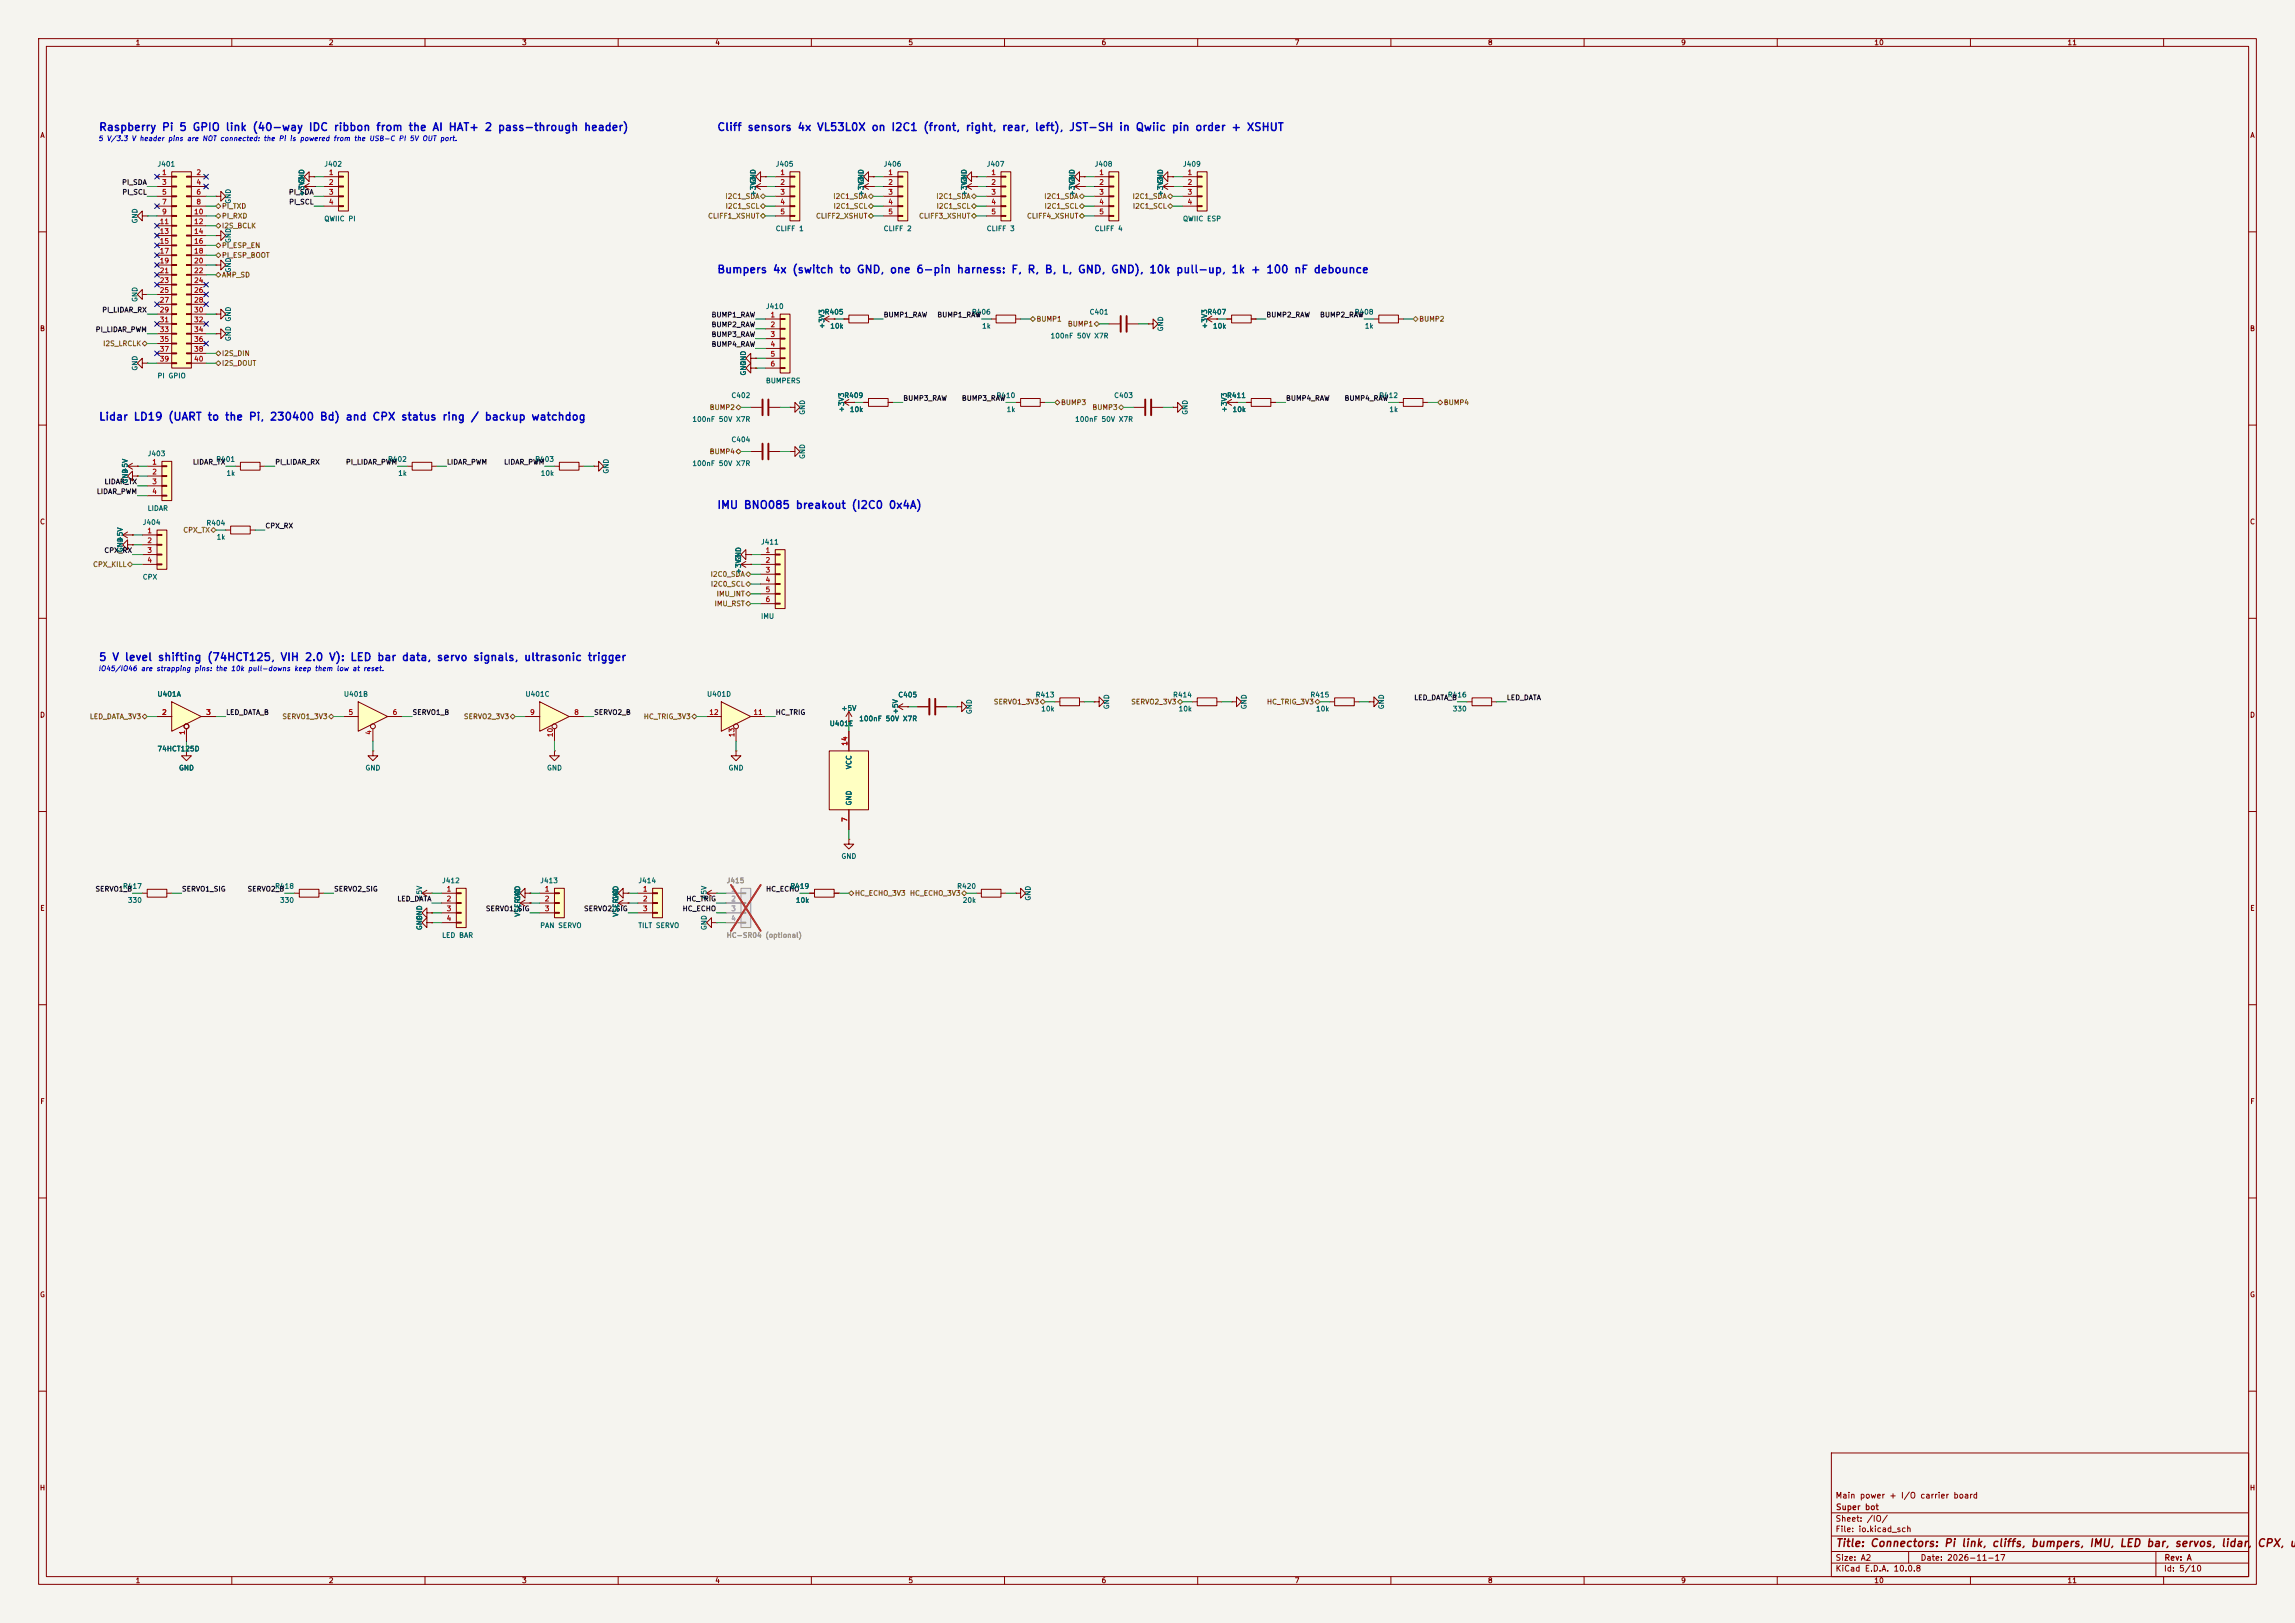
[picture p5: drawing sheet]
<svg xmlns="http://www.w3.org/2000/svg" width="594mm" height="420mm" viewBox="0 0 594 420" stroke-linecap="round" stroke-linejoin="round" font-family="sans-serif">
<defs><g id="words">
<g font-size="2" fill="#0000c2">
<text x="25.5" y="34.4">Raspberry Pi 5 GPIO link (40-way IDC ribbon from the AI HAT+ 2 pass-through header)</text>
<text x="185.5" y="34.4">Cliff sensors 4x VL53L0X on I2C1 (front, right, rear, left), JST-SH in Qwiic pin order + XSHUT</text>
<text x="185.5" y="71.2">Bumpers 4x (switch to GND, one 6-pin harness: F, R, B, L, GND, GND), 10k pull-up, 1k + 100 nF debounce</text>
<text x="25.5" y="109.3">Lidar LD19 (UART to the Pi, 230400 Bd) and CPX status ring / backup watchdog</text>
<text x="185.5" y="132.2">IMU BNO085 breakout (I2C0 0x4A)</text>
<text x="25.5" y="171.5">5 V level shifting (74HCT125, VIH 2.0 V): LED bar data, servo signals, ultrasonic trigger</text>
</g>
<g font-size="2" fill="#840000">
<text x="475" y="400.8">Title: Connectors: Pi link, cliffs, bumpers, IMU, LED bar, servos, lidar,</text>
<text x="584" y="400.8">CPX, ul</text>
</g>
<g font-size="1.5" fill="#840000">
<text x="475" y="388.1">Main power + I/O carrier board</text>
<text x="475" y="394.1">Sheet: /IO/</text>
<text x="475.1" y="391.1">Super bot</text>
<text x="475" y="396.8">File: io.kicad_sch</text>
<text x="475" y="407">KiCad E.D.A. 10.0.8</text>
<text x="475" y="404.2">Size: A2</text>
<text x="497" y="404.2">Date: 2026-11-17</text>
<text x="560" y="407">Id: 5/10</text>
<text x="560.1" y="404.2">Rev: A</text>
</g>
<g font-size="1.3" fill="#840000">
<text x="35" y="12">1</text>
<text x="85" y="12">2</text>
<text x="135" y="12">3</text>
<text x="185" y="12">4</text>
<text x="235" y="12">5</text>
<text x="285" y="12">6</text>
<text x="335" y="12">7</text>
<text x="385" y="12">8</text>
<text x="435" y="12">9</text>
<text x="485" y="12">10</text>
<text x="535" y="12">11</text>
<text x="10.3" y="36">A</text>
<text x="582.3" y="36">A</text>
<text x="10.2" y="86">B</text>
<text x="582.2" y="86">B</text>
<text x="10.2" y="136">C</text>
<text x="582.2" y="136">C</text>
<text x="10.2" y="186">D</text>
<text x="582.2" y="186">D</text>
<text x="10.3" y="236">E</text>
<text x="582.3" y="236">E</text>
<text x="10.3" y="286">F</text>
<text x="582.3" y="286">F</text>
<text x="10.2" y="336">G</text>
<text x="582.2" y="336">G</text>
<text x="10.2" y="386">H</text>
<text x="582.2" y="386">H</text>
<text x="35" y="410">1</text>
<text x="85" y="410">2</text>
<text x="135" y="410">3</text>
<text x="185" y="410">4</text>
<text x="235" y="410">5</text>
<text x="285" y="410">6</text>
<text x="335" y="410">7</text>
<text x="385" y="410">8</text>
<text x="435" y="410">9</text>
<text x="485" y="410">10</text>
<text x="535" y="410">11</text>
</g>
<g font-size="1.3" fill="#0000c2">
<text x="25.3" y="36.8">5 V/3.3 V header pins are NOT connected: the Pi is powered from the USB-C PI 5V OUT port.</text>
<text x="25.3" y="174">IO45/IO46 are strapping pins: the 10k pull-downs keep them low at reset.</text>
</g>
<g font-size="1.3" fill="#006464">
<text x="40.6" y="43.4">J401</text>
<text x="79" y="47.8" transform="rotate(-90 79 47.8)">GND</text>
<text x="83.8" y="43.4">J402</text>
<text x="195.9" y="47.8" transform="rotate(-90 195.9 47.8)">GND</text>
<text x="200.6" y="43.4">J405</text>
<text x="223.8" y="47.8" transform="rotate(-90 223.8 47.8)">GND</text>
<text x="228.6" y="43.4">J406</text>
<text x="250.5" y="47.8" transform="rotate(-90 250.5 47.8)">GND</text>
<text x="255.3" y="43.4">J407</text>
<text x="278.4" y="47.8" transform="rotate(-90 278.4 47.8)">GND</text>
<text x="283.2" y="43.4">J408</text>
<text x="301.3" y="47.8" transform="rotate(-90 301.3 47.8)">GND</text>
<text x="306.1" y="43.4">J409</text>
<text x="60" y="52.9" transform="rotate(-90 60 52.9)">GND</text>
<text x="79" y="50.9" transform="rotate(-90 79 50.9)">+3V3</text>
<text x="195.9" y="50.9" transform="rotate(-90 195.9 50.9)">+3V3</text>
<text x="223.8" y="50.9" transform="rotate(-90 223.8 50.9)">+3V3</text>
<text x="250.5" y="50.9" transform="rotate(-90 250.5 50.9)">+3V3</text>
<text x="278.4" y="50.9" transform="rotate(-90 278.4 50.9)">+3V3</text>
<text x="301.3" y="50.9" transform="rotate(-90 301.3 50.9)">+3V3</text>
<text x="35.9" y="57.9" transform="rotate(-90 35.9 57.9)">GND</text>
<text x="83.8" y="57.6">QWIIC PI</text>
<text x="306.1" y="57.6">QWIIC ESP</text>
<text x="60" y="63" transform="rotate(-90 60 63)">GND</text>
<text x="200.6" y="60.1">CLIFF 1</text>
<text x="228.6" y="60.1">CLIFF 2</text>
<text x="255.3" y="60.1">CLIFF 3</text>
<text x="283.2" y="60.1">CLIFF 4</text>
<text x="60" y="70.6" transform="rotate(-90 60 70.6)">GND</text>
<text x="35.9" y="78.3" transform="rotate(-90 35.9 78.3)">GND</text>
<text x="60" y="83.3" transform="rotate(-90 60 83.3)">GND</text>
<text x="198.1" y="80.2">J410</text>
<text x="213.3" y="81.7">R405</text>
<text x="251.4" y="81.7">R406</text>
<text x="281.9" y="81.7">C401</text>
<text x="312.4" y="81.7">R407</text>
<text x="350.5" y="81.7">R408</text>
<text x="60" y="88.4" transform="rotate(-90 60 88.4)">GND</text>
<text x="213.7" y="85.2" transform="rotate(-90 213.7 85.2)">+3V3</text>
<text x="214.8" y="85.3">10k</text>
<text x="254.1" y="85.3">1k</text>
<text x="271.8" y="87.9">100nF 50V X7R</text>
<text x="301.3" y="85.9" transform="rotate(-90 301.3 85.9)">GND</text>
<text x="312.7" y="85.2" transform="rotate(-90 312.7 85.2)">+3V3</text>
<text x="313.8" y="85.3">10k</text>
<text x="353.1" y="85.3">1k</text>
<text x="193.3" y="94.8" transform="rotate(-90 193.3 94.8)">GND</text>
<text x="35.9" y="96" transform="rotate(-90 35.9 96)">GND</text>
<text x="40.6" y="98.2">PI GPIO</text>
<text x="198.1" y="99.5">BUMPERS</text>
<text x="189.2" y="103.3">C402</text>
<text x="208.6" y="107.5" transform="rotate(-90 208.6 107.5)">GND</text>
<text x="218.4" y="103.3">R409</text>
<text x="218.7" y="106.8" transform="rotate(-90 218.7 106.8)">+3V3</text>
<text x="219.8" y="106.9">10k</text>
<text x="257.8" y="103.3">R410</text>
<text x="260.4" y="106.9">1k</text>
<text x="288.2" y="103.3">C403</text>
<text x="307.7" y="107.5" transform="rotate(-90 307.7 107.5)">GND</text>
<text x="317.4" y="103.3">R411</text>
<text x="317.8" y="106.8" transform="rotate(-90 317.8 106.8)">+3V3</text>
<text x="318.9" y="106.9">10k</text>
<text x="356.8" y="103.3">R412</text>
<text x="359.5" y="106.9">1k</text>
<text x="179.1" y="109.5">100nF 50V X7R</text>
<text x="278.1" y="109.5">100nF 50V X7R</text>
<text x="38.1" y="118.3">J403</text>
<text x="55.8" y="119.8">R401</text>
<text x="100.3" y="119.8">R402</text>
<text x="138.4" y="119.8">R403</text>
<text x="189.2" y="114.7">C404</text>
<text x="208.6" y="118.9" transform="rotate(-90 208.6 118.9)">GND</text>
<text x="33.3" y="125.3" transform="rotate(-90 33.3 125.3)">GND</text>
<text x="33.3" y="122.7" transform="rotate(-90 33.3 122.7)">+5V</text>
<text x="58.5" y="123.4">1k</text>
<text x="102.9" y="123.4">1k</text>
<text x="139.8" y="123.4">10k</text>
<text x="157.8" y="122.7" transform="rotate(-90 157.8 122.7)">GND</text>
<text x="179.1" y="120.9">100nF 50V X7R</text>
<text x="36.8" y="136.1">J404</text>
<text x="38.1" y="132.5">LIDAR</text>
<text x="53.3" y="136.3">R404</text>
<text x="32.1" y="143" transform="rotate(-90 32.1 143)">GND</text>
<text x="32.1" y="140.5" transform="rotate(-90 32.1 140.5)">+5V</text>
<text x="55.9" y="139.9">1k</text>
<text x="196.8" y="141.2">J411</text>
<text x="192.1" y="145.6" transform="rotate(-90 192.1 145.6)">GND</text>
<text x="192.1" y="148.7" transform="rotate(-90 192.1 148.7)">+3V3</text>
<text x="36.8" y="150.3">CPX</text>
<text x="196.8" y="160.4">IMU</text>
<text x="40.6" y="180.6">U401A</text>
<text x="88.9" y="180.6">U401B</text>
<text x="135.9" y="180.6">U401C</text>
<text x="182.9" y="180.6">U401D</text>
<text x="217.6" y="184.3">+5V</text>
<text x="232.4" y="180.8">C405</text>
<text x="232.7" y="184.9" transform="rotate(-90 232.7 184.9)">+5V</text>
<text x="251.8" y="184.9" transform="rotate(-90 251.8 184.9)">GND</text>
<text x="267.9" y="180.8">R413</text>
<text x="269.4" y="184.4">10k</text>
<text x="287.4" y="183.7" transform="rotate(-90 287.4 183.7)">GND</text>
<text x="303.5" y="180.8">R414</text>
<text x="304.9" y="184.4">10k</text>
<text x="322.9" y="183.7" transform="rotate(-90 322.9 183.7)">GND</text>
<text x="339" y="180.8">R415</text>
<text x="340.5" y="184.4">10k</text>
<text x="358.5" y="183.7" transform="rotate(-90 358.5 183.7)">GND</text>
<text x="374.6" y="180.8">R416</text>
<text x="375.9" y="184.4">330</text>
<text x="214.6" y="188.2">U401E</text>
<text x="222.3" y="186.9">100nF 50V X7R</text>
<text x="40.6" y="194.7">74HCT125D</text>
<text x="46.2" y="199.7">GND</text>
<text x="94.5" y="199.7">GND</text>
<text x="141.4" y="199.7">GND</text>
<text x="188.4" y="199.7">GND</text>
<text x="220.7" y="199.2" transform="rotate(-90 220.7 199.2)">VCC</text>
<text x="220.7" y="208.6" transform="rotate(-90 220.7 208.6)">GND</text>
<text x="217.6" y="222.5">GND</text>
<text x="31.7" y="230.3">R417</text>
<text x="33" y="233.9">330</text>
<text x="71.1" y="230.3">R418</text>
<text x="72.3" y="233.9">330</text>
<text x="109.5" y="233.2" transform="rotate(-90 109.5 233.2)">+5V</text>
<text x="114.3" y="228.8">J412</text>
<text x="134.9" y="233.2" transform="rotate(-90 134.9 233.2)">GND</text>
<text x="139.7" y="228.8">J413</text>
<text x="160.3" y="233.2" transform="rotate(-90 160.3 233.2)">GND</text>
<text x="165.1" y="228.8">J414</text>
<text x="183.2" y="233.2" transform="rotate(-90 183.2 233.2)">+5V</text>
<text x="204.4" y="230.3">R419</text>
<text x="205.9" y="233.9">10k</text>
<text x="247.6" y="230.3">R420</text>
<text x="249" y="233.9">20k</text>
<text x="267.1" y="233.2" transform="rotate(-90 267.1 233.2)">GND</text>
<text x="109.5" y="238.3" transform="rotate(-90 109.5 238.3)">GND</text>
<text x="134.9" y="237.4" transform="rotate(-90 134.9 237.4)">VSERVO</text>
<text x="160.3" y="237.4" transform="rotate(-90 160.3 237.4)">VSERVO</text>
<text x="114.3" y="243">LED BAR</text>
<text x="139.7" y="240.4">PAN SERVO</text>
<text x="165.1" y="240.4">TILT SERVO</text>
<text x="183.2" y="240.8" transform="rotate(-90 183.2 240.8)">GND</text>
</g>
<g font-size="1.3" fill="#a90000">
<text x="41.8" y="45.6">1</text>
<text x="50.7" y="45.6">2</text>
<text x="85" y="45.6">1</text>
<text x="201.8" y="45.6">1</text>
<text x="229.8" y="45.6">1</text>
<text x="256.4" y="45.6">1</text>
<text x="284.4" y="45.6">1</text>
<text x="307.2" y="45.6">1</text>
<text x="41.8" y="48.1">3</text>
<text x="41.8" y="50.7">5</text>
<text x="41.8" y="53.2">7</text>
<text x="50.7" y="48.1">4</text>
<text x="50.7" y="50.7">6</text>
<text x="50.7" y="53.2">8</text>
<text x="85" y="48.1">2</text>
<text x="85" y="50.7">3</text>
<text x="85" y="53.2">4</text>
<text x="201.8" y="48.1">2</text>
<text x="201.8" y="50.7">3</text>
<text x="201.8" y="53.2">4</text>
<text x="229.8" y="48.1">2</text>
<text x="229.8" y="50.7">3</text>
<text x="229.8" y="53.2">4</text>
<text x="256.4" y="48.1">2</text>
<text x="256.4" y="50.7">3</text>
<text x="256.4" y="53.2">4</text>
<text x="284.4" y="48.1">2</text>
<text x="284.4" y="50.7">3</text>
<text x="284.4" y="53.2">4</text>
<text x="307.2" y="48.1">2</text>
<text x="307.2" y="50.7">3</text>
<text x="307.2" y="53.2">4</text>
<text x="41.2" y="58.3">11</text>
<text x="41.8" y="55.7">9</text>
<text x="50.1" y="55.7">10</text>
<text x="50.1" y="58.3">12</text>
<text x="201.8" y="55.7">5</text>
<text x="229.8" y="55.7">5</text>
<text x="256.4" y="55.7">5</text>
<text x="284.4" y="55.7">5</text>
<text x="41.2" y="60.8">13</text>
<text x="41.2" y="63.4">15</text>
<text x="41.2" y="65.9">17</text>
<text x="50.1" y="60.8">14</text>
<text x="50.1" y="63.4">16</text>
<text x="50.1" y="65.9">18</text>
<text x="41.2" y="68.4">19</text>
<text x="41.2" y="71">21</text>
<text x="50.1" y="68.4">20</text>
<text x="50.1" y="71">22</text>
<text x="41.2" y="73.5">23</text>
<text x="41.2" y="76.1">25</text>
<text x="50.1" y="73.5">24</text>
<text x="50.1" y="76.1">26</text>
<text x="41.2" y="78.6">27</text>
<text x="41.2" y="81.1">29</text>
<text x="41.2" y="83.7">31</text>
<text x="50.1" y="78.6">28</text>
<text x="50.1" y="81.1">30</text>
<text x="50.1" y="83.7">32</text>
<text x="199.3" y="82.4">1</text>
<text x="41.2" y="86.2">33</text>
<text x="41.2" y="88.8">35</text>
<text x="50.1" y="86.2">34</text>
<text x="50.1" y="88.8">36</text>
<text x="199.3" y="85">2</text>
<text x="199.3" y="87.5">3</text>
<text x="41.2" y="91.3">37</text>
<text x="41.2" y="93.8">39</text>
<text x="50.1" y="91.3">38</text>
<text x="50.1" y="93.8">40</text>
<text x="199.3" y="90">4</text>
<text x="199.3" y="92.6">5</text>
<text x="199.3" y="95.1">6</text>
<text x="39.3" y="120.5">1</text>
<text x="39.3" y="123.1">2</text>
<text x="39.3" y="125.6">3</text>
<text x="39.3" y="128.1">4</text>
<text x="38" y="138.3">1</text>
<text x="38" y="140.8">2</text>
<text x="38" y="143.4">3</text>
<text x="198" y="143.4">1</text>
<text x="38" y="145.9">4</text>
<text x="198" y="145.9">2</text>
<text x="198" y="148.5">3</text>
<text x="198" y="151">4</text>
<text x="198" y="153.5">5</text>
<text x="198" y="156.1">6</text>
<text x="41.8" y="185.3">2</text>
<text x="53.2" y="185.3">3</text>
<text x="90.1" y="185.3">5</text>
<text x="101.5" y="185.3">6</text>
<text x="137.1" y="185.3">9</text>
<text x="148.5" y="185.3">8</text>
<text x="183.4" y="185.3">12</text>
<text x="194.9" y="185.3">11</text>
<text x="48.1" y="190.3" transform="rotate(-90 48.1 190.3)">1</text>
<text x="96.4" y="190.3" transform="rotate(-90 96.4 190.3)">4</text>
<text x="143.4" y="190.9" transform="rotate(-90 143.4 190.9)">10</text>
<text x="190.4" y="190.9" transform="rotate(-90 190.4 190.9)">13</text>
<text x="219.6" y="193.1" transform="rotate(-90 219.6 193.1)">14</text>
<text x="219.6" y="212.8" transform="rotate(-90 219.6 212.8)">7</text>
<text x="115.5" y="231">1</text>
<text x="115.5" y="233.5">2</text>
<text x="140.9" y="231">1</text>
<text x="140.9" y="233.5">2</text>
<text x="166.3" y="231">1</text>
<text x="166.3" y="233.5">2</text>
<text x="115.5" y="236.1">3</text>
<text x="115.5" y="238.6">4</text>
<text x="140.9" y="236.1">3</text>
<text x="166.3" y="236.1">3</text>
</g>
<g font-size="1.3" fill="#0f0f0f">
<text x="31.5" y="48.1">PI_SDA</text>
<text x="31.5" y="50.7">PI_SCL</text>
<text x="74.6" y="50.7">PI_SDA</text>
<text x="74.7" y="53.2">PI_SCL</text>
<text x="26.3" y="81.2">PI_LIDAR_RX</text>
<text x="184" y="82.4">BUMP1_RAW</text>
<text x="228.6" y="82.4">BUMP1_RAW</text>
<text x="242.5" y="82.4">BUMP1_RAW</text>
<text x="327.6" y="82.4">BUMP2_RAW</text>
<text x="341.5" y="82.4">BUMP2_RAW</text>
<text x="24.6" y="86.2">PI_LIDAR_PWM</text>
<text x="184" y="87.5">BUMP3_RAW</text>
<text x="184" y="85">BUMP2_RAW</text>
<text x="184" y="90">BUMP4_RAW</text>
<text x="233.7" y="104">BUMP3_RAW</text>
<text x="248.8" y="104">BUMP3_RAW</text>
<text x="332.7" y="104">BUMP4_RAW</text>
<text x="347.9" y="104">BUMP4_RAW</text>
<text x="26.9" y="125.6">LIDAR_TX</text>
<text x="49.8" y="120.5">LIDAR_TX</text>
<text x="71.1" y="120.5">PI_LIDAR_RX</text>
<text x="89.4" y="120.5">PI_LIDAR_PWM</text>
<text x="115.5" y="120.5">LIDAR_PWM</text>
<text x="130.3" y="120.5">LIDAR_PWM</text>
<text x="24.9" y="128.1">LIDAR_PWM</text>
<text x="68.6" y="137">CPX_RX</text>
<text x="26.9" y="143.4">CPX_RX</text>
<text x="58.4" y="185.3">LED_DATA_B</text>
<text x="106.7" y="185.3">SERVO1_B</text>
<text x="153.6" y="185.3">SERVO2_B</text>
<text x="200.6" y="185.3">HC_TRIG</text>
<text x="365.9" y="181.5">LED_DATA_B</text>
<text x="389.9" y="181.5">LED_DATA</text>
<text x="24.6" y="231">SERVO1_B</text>
<text x="47" y="231">SERVO1_SIG</text>
<text x="63.9" y="231">SERVO2_B</text>
<text x="86.3" y="231">SERVO2_SIG</text>
<text x="102.7" y="233.6">LED_DATA</text>
<text x="177.5" y="233.6">HC_TRIG</text>
<text x="198.1" y="231">HC_ECHO</text>
<text x="125.6" y="236.1">SERVO1_SIG</text>
<text x="151" y="236.1">SERVO2_SIG</text>
<text x="176.5" y="236.1">HC_ECHO</text>
</g>
<g font-size="1.3" fill="#725600">
<text x="187.6" y="51.8">I2C1_SDA</text>
<text x="215.5" y="51.8">I2C1_SDA</text>
<text x="242.2" y="51.8">I2C1_SDA</text>
<text x="270.2" y="51.8">I2C1_SDA</text>
<text x="293" y="51.8">I2C1_SDA</text>
<text x="57.3" y="59.4">I2S_BCLK</text>
<text x="57.3" y="56.8">PI_RXD</text>
<text x="57.3" y="54.3">PI_TXD</text>
<text x="183.1" y="56.8">CLIFF1_XSHUT</text>
<text x="187.7" y="54.3">I2C1_SCL</text>
<text x="211.1" y="56.8">CLIFF2_XSHUT</text>
<text x="215.6" y="54.3">I2C1_SCL</text>
<text x="237.7" y="56.8">CLIFF3_XSHUT</text>
<text x="242.3" y="54.3">I2C1_SCL</text>
<text x="265.7" y="56.8">CLIFF4_XSHUT</text>
<text x="270.2" y="54.3">I2C1_SCL</text>
<text x="293.1" y="54.3">I2C1_SCL</text>
<text x="57.3" y="64.5">PI_ESP_EN</text>
<text x="57.3" y="67">PI_ESP_BOOT</text>
<text x="57.3" y="72.1">AMP_SD</text>
<text x="268.1" y="83.5">BUMP1</text>
<text x="367.2" y="83.5">BUMP2</text>
<text x="26.6" y="89.9">I2S_LRCLK</text>
<text x="276.3" y="84.8">BUMP1</text>
<text x="57.3" y="94.9">I2S_DOUT</text>
<text x="57.3" y="92.4">I2S_DIN</text>
<text x="183.6" y="106.4">BUMP2</text>
<text x="274.5" y="105.1">BUMP3</text>
<text x="282.6" y="106.4">BUMP3</text>
<text x="373.5" y="105.1">BUMP4</text>
<text x="183.6" y="117.8">BUMP4</text>
<text x="47.3" y="138.1">CPX_TX</text>
<text x="24" y="147">CPX_KILL</text>
<text x="183.8" y="149.6">I2C0_SDA</text>
<text x="183.9" y="152.1">I2C0_SCL</text>
<text x="185.4" y="154.6">IMU_INT</text>
<text x="184.8" y="157.2">IMU_RST</text>
<text x="257.1" y="182.6">SERVO1_3V3</text>
<text x="292.7" y="182.6">SERVO2_3V3</text>
<text x="327.8" y="182.6">HC_TRIG_3V3</text>
<text x="23.1" y="186.4">LED_DATA_3V3</text>
<text x="72.9" y="186.4">SERVO1_3V3</text>
<text x="119.9" y="186.4">SERVO2_3V3</text>
<text x="166.5" y="186.4">HC_TRIG_3V3</text>
<text x="221.1" y="232.1">HC_ECHO_3V3</text>
<text x="235.4" y="232.1">HC_ECHO_3V3</text>
</g>
<g font-size="1.3" fill="#939391">
<text x="187.9" y="228.8">J415</text>
<text x="187.9" y="243">HC-SR04 (optional)</text>
</g>
<g font-size="1.3" fill="#a5a4a2">
<text x="189.1" y="231">1</text>
<text x="189.1" y="233.5">2</text>
<text x="189.1" y="236.1">3</text>
<text x="189.1" y="238.6">4</text>
</g>
</g></defs>
<path d="M0 0h594v420h-594z" fill="#f5f4ef" stroke="#f5f4ef" stroke-width=".26"/>
<g fill="none" stroke="#840000" stroke-width=".26">
<path d="M10 10h574v400h-574zM12 12h570v396h-570zM60 10v2M110 10v2M160 10v2M210 10v2M260 10v2M310 10v2M360 10v2M410 10v2M460 10v2M510 10v2"/>
<path d="M560 10v2M10 60h2M582 60h2M10 110h2M582 110h2M10 160h2M582 160h2M10 210h2M582 210h2M10 260h2M582 260h2M10 310h2"/>
<path d="M582 310h2M10 360h2M474 376h108v32h-108zM582 360h2M474 397.5h108M474 391.5h108M60 408v2M110 408v2M160 408v2M210 408v2M260 408v2M310 408v2"/>
<path d="M360 408v2M410 408v2M460 408v2M474 404.5h108M474 401.5h108M494 401.5v3M510 408v2M558 401.5v6.5M560 408v2"/>
</g>
<path d="M259.1 44.5h2.5v12.7h-2.5z" fill="#ffffc2"/>
<g fill="none" stroke="#840000" stroke-width=".26">
<path d="M255.3 45.7h3.8M255.3 48.3h3.8M255.3 50.8h3.8M255.3 53.3h3.8M255.3 55.9h3.8M259.1 44.5h2.5v12.7h-2.5zM259.1 45.6h1.2v.2h-1.2zM259.1 48.1h1.2v.3h-1.2zM259.1 50.7h1.2v.2h-1.2zM259.1 53.2h1.2v.3h-1.2zM259.1 55.8h1.2v.2h-1.2zM33 141v-1.3l-1.3 1.3 1.3 1.2v-1.2h1.3"/>
<path d="M34.3 141h.1"/>
</g>
<path d="M40.6 137.2h2.6v10.1h-2.6z" fill="#ffffc2"/>
<g fill="none" stroke="#840000" stroke-width=".26">
<path d="M196.8 45.7v-1.2l-1.2 1.2 1.2 1.3v-1.3h1.3M198.1 45.7h.1M224.8 45.7v-1.2l-1.3 1.2 1.3 1.3v-1.3h1.3M226.1 45.7h.1M251.5 45.7v-1.2l-1.3 1.2 1.3 1.3v-1.3h1.2M252.7 45.7h.1M34.3 119.9l-1.3 .8M31.7 138.4h2.6M31.7 138.4l1.3 .8M33 137.7l-1.3 .7M33 120.7l1.3 .7M33 120.7h2.6"/>
<path d="M34.3 138.4h.1M34.3 123.2v-1.3l-1.3 1.3 1.3 1.3v-1.3h1.3M35.6 123.2h.1M35.6 120.7h.1M36.8 138.4h3.8M40.6 137.2h2.6v10.1h-2.6zM40.6 138.3h1.3v.3h-1.3zM36.8 141h3.8M36.8 143.5h3.8M36.8 146.1h3.8M40.6 140.8h1.3v.3h-1.3zM40.6 143.4h1.3v.2h-1.3z"/>
<path d="M40.6 145.9h1.3v.3h-1.3z"/>
</g>
<path d="M309.9 44.5h2.5v10.1h-2.5z" fill="#ffffc2"/>
<path d="M306.1 45.7h3.8M306.1 48.3h3.8M306.1 50.8h3.8M306.1 53.3h3.8M309.9 44.5h2.5v10.1h-2.5zM309.9 45.6h1.2v.2h-1.2zM309.9 48.1h1.2v.3h-1.2zM309.9 50.7h1.2v.2h-1.2zM309.9 53.2h1.2v.3h-1.2zM58.4 137.2h1.3M59.7 136.1h5.1v2.1h-5.1zM64.8 137.2h1.2" fill="none" stroke="#840000" stroke-width=".26"/>
<path d="M232.4 44.5h2.5v12.7h-2.5z" fill="#ffffc2"/>
<path d="M228.6 45.7h3.8M228.6 48.3h3.8M228.6 50.8h3.8M228.6 53.3h3.8M228.6 55.9h3.8M232.4 44.5h2.5v12.7h-2.5zM232.4 45.6h1.3v.2h-1.3zM232.4 48.1h1.3v.3h-1.3zM232.4 50.7h1.3v.2h-1.3zM232.4 53.2h1.3v.3h-1.3zM232.4 55.8h1.3v.2h-1.3z" fill="none" stroke="#840000" stroke-width=".26"/>
<path d="M204.5 44.5h2.5v12.7h-2.5z" fill="#ffffc2"/>
<g fill="none" stroke="#840000" stroke-width=".26">
<path d="M195.6 48.3h2.5M195.6 48.3l1.2 .7M196.8 47.5l-1.2 .8M198.1 48.3h.1M200.7 45.7h3.8M200.7 48.3h3.8M200.7 50.8h3.8M200.7 53.3h3.8M200.7 55.9h3.8M204.5 44.5h2.5v12.7h-2.5zM204.5 45.6h1.2v.2h-1.2zM204.5 48.1h1.2v.3h-1.2z"/>
<path d="M204.5 50.7h1.2v.2h-1.2zM204.5 53.2h1.2v.3h-1.2zM204.5 55.8h1.2v.2h-1.2zM223.5 48.3h2.6M223.5 48.3l1.3 .7M224.8 47.5l-1.3 .8M226.1 48.3h.1"/>
</g>
<path d="M287 44.5h2.6v12.7h-2.6z" fill="#ffffc2"/>
<path d="M283.2 45.7h3.8M283.2 48.3h3.8M283.2 50.8h3.8M283.2 53.3h3.8M283.2 55.9h3.8M287 44.5h2.6v12.7h-2.6zM287 45.6h1.3v.2h-1.3zM287 48.1h1.3v.3h-1.3zM287 50.7h1.3v.2h-1.3zM287 53.2h1.3v.3h-1.3zM287 55.8h1.3v.2h-1.3z" fill="none" stroke="#840000" stroke-width=".26"/>
<path d="M118.1 229.9h2.5v10.1h-2.5z" fill="#ffffc2"/>
<g fill="none" stroke="#840000" stroke-width=".26">
<path d="M250.2 48.3l1.3 .7M250.2 48.3h2.5M251.5 47.5l-1.3 .8M252.7 48.3h.1M278.1 48.3h2.6M278.1 48.3l1.3 .7M279.4 45.7v-1.2l-1.3 1.2 1.3 1.3v-1.3h1.3M279.4 47.5l-1.3 .8M280.7 45.7h.1M280.7 48.3h.1M301 48.3h2.5M301 48.3l1.3 .7"/>
<path d="M302.3 45.7v-1.2l-1.3 1.2 1.3 1.3v-1.3h1.2M302.3 47.5l-1.3 .8M303.5 45.7h.1M303.5 48.3h.1M114.3 231.1h3.8M114.3 233.7h3.8M114.3 236.2h3.8M114.3 238.8h3.8M118.1 229.9h2.5v10.1h-2.5zM118.1 231h1.3v.3h-1.3zM118.1 233.6h1.3v.2h-1.3zM118.1 236.1h1.3v.2h-1.3z"/>
<path d="M118.1 238.6h1.3v.3h-1.3z"/>
</g>
<path d="M200.7 142.2h2.5v15.3h-2.5z" fill="#ffffc2"/>
<g fill="none" stroke="#840000" stroke-width=".26">
<path d="M78.7 48.3l1.3 .7M78.7 48.3h2.6M80 47.5l-1.3 .8M81.3 48.3h.1M196.8 143.5h3.9M196.8 146.1h3.9M196.8 148.6h3.9M196.8 151.1h3.9M196.8 153.7h3.9M196.8 156.2h3.9M200.7 142.2h2.5v15.3h-2.5zM200.7 143.4h1.2v.2h-1.2z"/>
<path d="M200.7 145.9h1.2v.3h-1.2zM200.7 148.5h1.2v.2h-1.2zM200.7 151h1.2v.3h-1.2zM200.7 153.5h1.2v.3h-1.2zM200.7 156.1h1.2v.2h-1.2z"/>
</g>
<path d="M87.6 44.5h2.6v10.1h-2.6z" fill="#ffffc2"/>
<g fill="none" stroke="#840000" stroke-width=".26">
<path d="M80 45.7v-1.2l-1.3 1.2 1.3 1.3v-1.3h1.3M81.3 45.7h.1M83.8 45.7h3.8M83.8 48.3h3.8M83.8 50.8h3.8M83.8 53.3h3.8M87.6 44.5h2.6v10.1h-2.6zM87.6 45.6h1.3v.2h-1.3zM87.6 48.1h1.3v.3h-1.3zM87.6 50.7h1.3v.2h-1.3zM87.6 53.2h1.3v.3h-1.3zM193 143.5v-1.3l-1.2 1.3 1.2 1.3v-1.3h1.3"/>
<path d="M194.3 143.5h.1"/>
</g>
<path d="M44.4 44.5h5.1v50.8h-5.1z" fill="#ffffc2"/>
<g fill="none" stroke="#840000" stroke-width=".26">
<path d="M40.6 45.7h3.8M40.6 48.3h3.8M40.6 50.8h3.8M40.6 53.3h3.8M40.6 55.9h3.8M40.6 58.4h3.8M44.4 44.5h5.1v50.8h-5.1zM44.4 45.6h1.3v.2h-1.3zM44.4 48.1h1.3v.3h-1.3zM44.4 50.7h1.3v.2h-1.3zM44.4 53.2h1.3v.3h-1.3zM44.4 55.8h1.3v.2h-1.3z"/>
<path d="M44.4 58.3h1.3v.2h-1.3zM48.3 45.6h1.2v.2h-1.2zM48.3 48.1h1.2v.3h-1.2zM48.3 50.7h1.2v.2h-1.2zM48.3 53.2h1.2v.3h-1.2zM48.3 55.8h1.2v.2h-1.2zM48.3 58.3h1.2v.2h-1.2zM49.5 45.7h3.8M49.5 48.3h3.8M49.5 50.8h3.8M49.5 53.3h3.8M49.5 55.9h3.8"/>
<path d="M49.5 58.4h3.8M40.6 61h3.8M40.6 63.5h3.8M40.6 66h3.8M40.6 68.6h3.8M40.6 71.1h3.8M40.6 73.7h3.8M40.6 76.2h3.8M40.6 78.7h3.8M44.4 60.8h1.3v.3h-1.3zM44.4 63.4h1.3v.2h-1.3zM44.4 65.9h1.3v.3h-1.3z"/>
<path d="M44.4 68.5h1.3v.2h-1.3zM44.4 71h1.3v.2h-1.3zM44.4 73.5h1.3v.3h-1.3zM44.4 76.1h1.3v.2h-1.3zM44.4 78.6h1.3v.3h-1.3zM48.3 60.8h1.2v.3h-1.2zM48.3 63.4h1.2v.2h-1.2zM48.3 65.9h1.2v.3h-1.2zM48.3 68.5h1.2v.2h-1.2zM48.3 71h1.2v.2h-1.2zM48.3 73.5h1.2v.3h-1.2zM48.3 76.1h1.2v.2h-1.2z"/>
<path d="M48.3 78.6h1.2v.3h-1.2zM49.5 61h3.8M49.5 63.5h3.8M49.5 66h3.8M49.5 68.6h3.8M49.5 71.1h3.8M49.5 73.7h3.8M49.5 76.2h3.8M49.5 78.7h3.8M40.6 81.3h3.8M40.6 83.8h3.8M40.6 86.4h3.8"/>
<path d="M40.6 88.9h3.8M40.6 91.4h3.8M40.6 94h3.8M44.4 81.2h1.3v.2h-1.3zM44.4 83.7h1.3v.2h-1.3zM44.4 86.2h1.3v.3h-1.3zM44.4 88.8h1.3v.2h-1.3zM44.4 91.3h1.3v.3h-1.3zM44.4 93.9h1.3v.2h-1.3zM48.3 81.2h1.2v.2h-1.2zM48.3 83.7h1.2v.2h-1.2zM48.3 86.2h1.2v.3h-1.2z"/>
<path d="M48.3 88.8h1.2v.2h-1.2zM48.3 91.3h1.2v.3h-1.2zM48.3 93.9h1.2v.2h-1.2zM49.5 81.3h3.8M49.5 83.8h3.8M49.5 86.4h3.8M49.5 88.9h3.8M49.5 91.4h3.8M49.5 94h3.8M232.4 182.9l1.3 .7M232.4 182.9h2.5M233.7 182.1l-1.3 .8"/>
<path d="M234.9 182.9h.1M237.5 182.9h2.8M242.3 182.9h2.8M354.3 181.6h1.3v-1.3l1.3 1.3-1.3 1.3v-1.3M354.3 181.6h.1M379.7 181.6h1.3M381 180.6h5.1v2h-5.1zM386.1 181.6h1.2M161.3 231.1v-1.2l-1.3 1.2 1.3 1.3v-1.3h1.3M162.6 231.1h.1M252.7 231.1h1.3M254 230.1h5.1v2.1h-5.1z"/>
<path d="M259.1 231.1h1.2M262.9 231.1h1.3v-1.2l1.2 1.2-1.2 1.3v-1.3M262.9 231.1h.1"/>
</g>
<path d="M240.5 180.8v4.1M242.1 180.8v4.1" fill="none" stroke="#840000" stroke-width=".51"/>
<path d="M186.7 181.6l7.6 3.8-7.6 3.8z" fill="#ffffc2"/>
<g fill="none" stroke="#840000" stroke-width=".26">
<path d="M182.9 185.4h3.8M186.7 181.6l7.6 3.8-7.6 3.8zM190.5 188.6v3.2M194.3 185.4h3.8M160 233.7l1.3 .7M160 233.7h2.6M161.3 232.9l-1.3 .8M162.6 233.7h.1"/>
<circle cx="190.5" cy="188" r=".63"/>
</g>
<path d="M168.9 229.9h2.5v7.6h-2.5z" fill="#ffffc2"/>
<g fill="none" stroke="#840000" stroke-width=".26">
<path d="M190.5 194.3v1.3h1.3l-1.3 1.3-1.3-1.3h1.3M190.5 194.3h.1M165.1 231.1h3.8M165.1 233.7h3.8M165.1 236.2h3.8M168.9 229.9h2.5v7.6h-2.5zM168.9 231h1.3v.3h-1.3zM168.9 233.6h1.3v.2h-1.3zM168.9 236.1h1.3v.2h-1.3zM182.9 231.1h2.5M182.9 231.1l1.2 .8M184.1 238.8v-1.3l-1.2 1.3 1.2 1.2v-1.2h1.3"/>
<path d="M184.1 230.4l-1.2 .7M185.4 231.1h.1M185.4 238.8h.1"/>
</g>
<path d="M191.8 229.9h2.5v10.1h-2.5z" fill="#ebeae8"/>
<path d="M188 231.1h3.8M188 233.7h3.8M188 236.2h3.8M188 238.8h3.8M191.8 229.9h2.5v10.1h-2.5zM191.8 231h1.2v.3h-1.2zM191.8 233.6h1.2v.2h-1.2zM191.8 236.1h1.2v.2h-1.2zM191.8 238.6h1.2v.3h-1.2z" fill="none" stroke="#9c9b98" stroke-width=".26"/>
<path d="M189.2 229l7.7 11.9M196.9 229l-7.7 11.9" fill="none" stroke="#e12e31" stroke-width=".46"/>
<path d="M219.7 217.2v1.2h1.3l-1.3 1.3-1.3-1.3h1.3M219.7 217.2h.1M209.5 231.1h1.3M210.8 230.1h5.1v2.1h-5.1zM215.9 231.1h1.3" fill="none" stroke="#840000" stroke-width=".26"/>
<path d="M214.6 194.3h10.2v15.3h-10.2z" fill="#ffffc2"/>
<g fill="none" stroke="#840000" stroke-width=".26">
<path d="M191.8 146.1l1.2 .7M191.8 146.1h2.5M193 145.3l-1.2 .8M194.3 146.1h.1M48.3 194.3v1.3h1.2l-1.2 1.3-1.3-1.3h1.3M48.3 194.3h.1M214.6 194.3h10.2v15.3h-10.2zM219.7 186.7h.1M219.7 184.2v2.5M219.7 189.2v5.1M219.7 184.2l-.8 1.2M219.7 184.2l.8 1.2"/>
<path d="M219.7 209.6v5M36.8 231.1h1.3M38.1 230.1h5.1v2.1h-5.1zM43.2 231.1h1.2"/>
</g>
<path d="M44.4 181.6l7.7 3.8-7.7 3.8z" fill="#ffffc2"/>
<g fill="none" stroke="#840000" stroke-width=".26">
<path d="M40.6 185.4h3.8M44.4 181.6l7.7 3.8-7.7 3.8zM48.3 188.6v3.2M52.1 185.4h3.8M96.5 194.3v1.3h1.3l-1.3 1.3-1.3-1.3h1.3M96.5 194.3h.1M76.2 231.1h1.3M77.5 230.1h5v2.1h-5zM82.5 231.1h1.3"/>
<circle cx="48.3" cy="188" r=".63"/>
</g>
<path d="M92.7 181.6l7.6 3.8-7.6 3.8z" fill="#ffffc2"/>
<g fill="none" stroke="#840000" stroke-width=".26">
<path d="M88.9 185.4h3.8M92.7 181.6l7.6 3.8-7.6 3.8zM96.5 188.6v3.2M100.3 185.4h3.8"/>
<circle cx="96.5" cy="188" r=".63"/>
</g>
<path d="M139.7 181.6l7.6 3.8-7.6 3.8z" fill="#ffffc2"/>
<g fill="none" stroke="#840000" stroke-width=".26">
<path d="M135.9 185.4h3.8M139.7 181.6l7.6 3.8-7.6 3.8zM143.5 194.3v1.3h1.3l-1.3 1.3-1.3-1.3h1.3M143.5 194.3h.1M143.5 188.6v3.2M147.3 185.4h3.8M135.9 231.1v-1.2l-1.3 1.2 1.3 1.3v-1.3h1.3M137.2 231.1h.1"/>
<circle cx="143.5" cy="188" r=".63"/>
</g>
<path d="M143.5 229.9h2.5v7.6h-2.5z" fill="#ffffc2"/>
<g fill="none" stroke="#840000" stroke-width=".26">
<path d="M36.8 76.2v-1.3l-1.2 1.3 1.2 1.3v-1.3h1.3M38.1 76.2h.1M55.9 61h1.2v-1.3l1.3 1.3-1.3 1.2v-1.2M55.9 61h.1M55.9 86.4h1.2v-1.3l1.3 1.3-1.3 1.2v-1.2M55.9 86.4h.1M213.4 82.6h2.5M213.4 82.6l1.2 .7M214.6 81.8l-1.2 .8M215.9 82.6h.1M218.4 82.6h1.3M219.7 81.5h5.1v2.1h-5.1z"/>
<path d="M224.8 82.6h1.3M287 83.8h2.8M291.8 83.8h2.8M312.4 82.6h2.6M312.4 82.6l1.3 .7M313.7 81.8l-1.3 .8M315 82.6h.1M317.5 82.6h1.3M318.8 81.5h5v2.1h-5zM323.8 82.6h1.3M355.6 82.6h1.3M356.9 81.5h5v2.1h-5z"/>
<path d="M361.9 82.6h1.3M194.3 116.8h2.8M194.3 105.4h2.8M199.1 116.8h2.8M199.1 105.4h2.8M204.5 116.8h1.2v-1.2l1.3 1.2-1.3 1.3v-1.3M204.5 116.8h.1M303.5 105.4h1.3v-1.3l1.3 1.3-1.3 1.3v-1.3M303.5 105.4h.1M317.5 104.1l1.3 .8M317.5 104.1h2.5M318.8 103.4l-1.3 .7"/>
<path d="M320 104.1h.1M322.6 104.1h1.2M323.8 103.1h5.1v2.1h-5.1zM328.9 104.1h1.3M361.9 104.1h1.3M363.2 103.1h5.1v2.1h-5.1zM368.3 104.1h1.3M109.2 231.1h2.6M109.2 231.1l1.3 .8M110.5 236.2v-1.2l-1.3 1.2 1.3 1.3v-1.3h1.3M110.5 238.8v-1.3l-1.3 1.3 1.3 1.2v-1.2h1.3M110.5 230.4l-1.3 .7"/>
<path d="M111.8 231.1h.1M111.8 236.2h.1M111.8 238.8h.1M134.6 233.7h2.6M134.6 233.7l1.3 .7M135.9 232.9l-1.3 .8M137.2 233.7h.1M139.7 231.1h3.8M139.7 233.7h3.8M139.7 236.2h3.8M143.5 229.9h2.5v7.6h-2.5zM143.5 231h1.3v.3h-1.3z"/>
<path d="M143.5 233.6h1.3v.2h-1.3zM143.5 236.1h1.3v.2h-1.3z"/>
</g>
<path d="M290.1 81.8v4.1M291.6 81.8v4.1M197.4 103.4v4M197.4 114.8v4.1M198.9 103.4v4M198.9 114.8v4.1" fill="none" stroke="#840000" stroke-width=".51"/>
<path d="M201.9 81.3h2.6v15.2h-2.6z" fill="#ffffc2"/>
<g fill="none" stroke="#840000" stroke-width=".26">
<path d="M36.8 55.9v-1.3l-1.2 1.3 1.2 1.3v-1.3h1.3M38.1 55.9h.1M55.9 68.6h1.2v-1.3l1.3 1.3-1.3 1.3v-1.3M55.9 68.6h.1M55.9 81.3h1.2v-1.3l1.3 1.3-1.3 1.3v-1.3M55.9 81.3h.1M194.3 92.7v-1.3l-1.3 1.3 1.3 1.3v-1.3h1.3M194.3 95.3v-1.3l-1.3 1.3 1.3 1.2v-1.2h1.3M195.6 92.7h.1M195.6 95.3h.1M198.1 82.6h3.8M198.1 85.1h3.8"/>
<path d="M198.1 87.6h3.8M198.1 90.2h3.8M198.1 92.7h3.8M198.1 95.3h3.8M201.9 81.3h2.6v15.2h-2.6zM201.9 82.4h1.3v.3h-1.3zM201.9 85h1.3v.2h-1.3zM201.9 87.5h1.3v.3h-1.3zM201.9 90h1.3v.3h-1.3zM201.9 92.6h1.3v.2h-1.3zM201.9 95.1h1.3v.3h-1.3zM256.5 82.6h1.3"/>
<path d="M257.8 81.5h5.1v2.1h-5.1zM262.9 82.6h1.3M297.2 83.8h1.2v-1.2l1.3 1.2-1.3 1.3v-1.3M297.2 83.8h.1M144.8 119.6h5.1v2.1h-5.1zM204.5 105.4h1.2v-1.3l1.3 1.3-1.3 1.3v-1.3M204.5 105.4h.1M218.4 104.1l1.3 .8M218.4 104.1h2.6M219.7 103.4l-1.3 .7M221 104.1h.1M223.5 104.1h1.3"/>
<path d="M224.8 103.1h5.1v2.1h-5.1zM229.9 104.1h1.2M262.9 104.1h1.3M264.2 103.1h5v2.1h-5zM269.2 104.1h1.3M143.5 120.7h1.3M149.9 120.7h1.2M283.2 181.6h1.3v-1.3l1.2 1.3-1.2 1.3v-1.3M283.2 181.6h.1M308.6 181.6h1.3M309.9 180.6h5.1v2h-5.1zM315 181.6h1.2"/>
</g>
<path d="M41.9 119.4h2.5v10.1h-2.5z" fill="#ffffc2"/>
<g fill="none" stroke="#840000" stroke-width=".26">
<path d="M55.9 50.8h1.2v-1.3l1.3 1.3-1.3 1.3v-1.3M55.9 50.8h.1M81.3 45.7h.1M81.3 48.3h.1M198.1 45.7h.1M198.1 48.3h.1M226.1 45.7h.1M226.1 48.3h.1M252.7 45.7h.1M252.7 48.3h.1M280.7 45.7h.1M280.7 48.3h.1"/>
<path d="M303.5 45.7h.1M303.5 48.3h.1M36.8 94v-1.3l-1.2 1.3 1.2 1.3v-1.3h1.3M38.1 94h.1M195.6 92.7h.1M195.6 95.3h.1M215.9 82.6h.1M218.4 82.6h1.3M224.8 82.6h1.3M315 82.6h.1M317.5 82.6h1.3M323.8 82.6h1.3"/>
<path d="M41.9 119.4h2.5v10.1h-2.5zM62.2 119.6h5.1v2.1h-5.1zM106.7 119.6h5.1v2.1h-5.1zM221 104.1h.1M223.5 104.1h1.3M229.9 104.1h1.2M293.4 105.4h2.8M298.2 105.4h2.8M320 104.1h.1M322.6 104.1h1.2M328.9 104.1h1.3M34.3 138.4h.1"/>
<path d="M35.6 120.7h.1M35.6 123.2h.1M38.1 120.7h3.8M38.1 123.2h3.8M38.1 125.7h3.8M38.1 128.3h3.8M41.9 120.5h1.3v.3h-1.3zM41.9 123.1h1.3v.2h-1.3zM41.9 125.6h1.3v.3h-1.3zM41.9 128.1h1.3v.3h-1.3zM61 120.7h1.2M67.3 120.7h1.3"/>
<path d="M105.4 120.7h1.3M111.8 120.7h1.2M153.7 120.7h1.2v-1.3l1.3 1.3-1.3 1.2v-1.2M153.7 120.7h.1M34.3 141h.1M194.3 143.5h.1M194.3 146.1h.1M40.6 185.4h3.8M48.3 194.3h.1M48.3 188.6v3.2M52.1 185.4h3.8M219.7 186.7h.1"/>
<path d="M219.7 189.2v5.1M234.9 182.9h.1M237.5 182.9h2.8M242.3 182.9h2.8M247.6 182.9h1.3v-1.3l1.3 1.3-1.3 1.3v-1.3M247.6 182.9h.1M273 181.6h1.3M274.3 180.6h5.1v2h-5.1zM279.4 181.6h1.3M318.8 181.6h1.2v-1.3l1.3 1.3-1.3 1.3v-1.3M318.8 181.6h.1M344.2 181.6h1.2"/>
<path d="M345.4 180.6h5.1v2h-5.1zM350.5 181.6h1.3M219.7 209.6v5M111.8 236.2h.1M111.8 238.8h.1M137.2 231.1h.1M137.2 233.7h.1M162.6 231.1h.1M162.6 233.7h.1M209.5 231.1h1.3M215.9 231.1h1.3"/>
<circle cx="48.3" cy="188" r=".63"/>
</g>
<path d="M296.4 103.4v4M297.9 103.4v4" fill="none" stroke="#840000" stroke-width=".51"/>
<g fill="none" stroke="#725600" stroke-width=".26">
<path d="M55.9 58.4l.6-.6 .6 .6-.6 .7zM55.9 55.9l.6-.7 .6 .7-.6 .6zM55.9 53.3l.6-.6 .6 .6-.6 .7zM196.8 50.8l.7-.6 .6 .6-.6 .6zM196.8 53.3l.7-.6 .6 .6-.6 .7zM196.8 55.9l.7-.7 .6 .7-.6 .6zM224.8 50.8l.6-.6 .7 .6-.7 .6zM224.8 53.3l.6-.6 .7 .6-.7 .7zM224.8 55.9l.6-.7 .7 .7-.7 .6zM251.5 55.9l.6-.7 .6 .7-.6 .6zM251.5 50.8l.6-.6 .6 .6-.6 .6zM251.5 53.3l.6-.6 .6 .6-.6 .7z"/>
<path d="M279.4 53.3l.6-.6 .7 .6-.7 .7zM279.4 50.8l.6-.6 .7 .6-.7 .6zM279.4 55.9l.6-.7 .7 .7-.7 .6zM302.3 53.3l.6-.6 .6 .6-.6 .7zM302.3 50.8l.6-.6 .6 .6-.6 .6zM55.9 63.5l.6-.6 .6 .6-.6 .6zM55.9 71.1l.6-.6 .6 .6-.6 .7zM56.5 65.4l.6 .6-.6 .7-.6-.7zM36.8 88.9l.7-.6 .6 .6-.6 .6zM55.9 94l.6-.7 .6 .7-.6 .6zM55.9 91.4l.6-.6 .6 .6-.6 .7zM266.7 82.6l.6-.7 .7 .7-.7 .6z"/>
<path d="M283.8 83.2l.7 .6-.7 .7-.6-.7zM365.8 82.6l.6-.7 .6 .7-.6 .6zM190.5 116.8l.6-.6 .7 .6-.7 .7zM190.5 105.4l.6-.6 .7 .6-.7 .6zM273 104.1l.7-.6 .6 .6-.6 .7zM289.6 105.4l.6-.6 .6 .6-.6 .6zM372.1 104.1l.6-.6 .7 .6-.7 .7zM54.6 137.2l.6-.7 .7 .7-.7 .6zM33 146.1l.7-.7 .6 .7-.6 .6zM193 153.7l.7-.7 .6 .7-.6 .6zM193 151.1l.7-.6 .6 .6-.6 .7zM193 148.6l.7-.6 .6 .6-.6 .6z"/>
<path d="M193 156.2l.7-.6 .6 .6-.6 .6zM36.8 185.4l.7-.6 .6 .6-.6 .7zM85.1 185.4l.6-.6 .7 .6-.7 .7zM132.1 185.4l.6-.6 .6 .6-.6 .7zM179.1 185.4l.6-.6 .6 .6-.6 .7zM269.2 181.6l.7-.6 .6 .6-.6 .6zM304.8 181.6l.6-.6 .7 .6-.7 .6zM340.4 181.6l.6-.6 .6 .6-.6 .6zM219.7 231.1l.6-.6 .7 .6-.7 .7zM248.9 231.1l.7-.6 .6 .6-.6 .7z"/>
</g>
<g fill="none" stroke="#009600" stroke-width=".26">
<path d="M38.1 50.8h2.5M38.1 48.3h2.5M38.1 55.9h2.5M53.3 53.3h2.6M53.3 50.8h2.6M53.3 55.9h2.6M53.3 58.4h2.6M81.3 53.3h2.5M81.3 50.8h2.5M81.3 48.3h2.5M81.3 45.7h2.5M198.1 53.3h2.6"/>
<path d="M198.1 50.8h2.6M198.1 48.3h2.6M198.1 55.9h2.6M198.1 45.7h2.6M226.1 53.3h2.5M226.1 50.8h2.5M226.1 48.3h2.5M226.1 55.9h2.5M226.1 45.7h2.5M252.7 53.3h2.6M252.7 50.8h2.6M252.7 48.3h2.6"/>
<path d="M252.7 55.9h2.6M252.7 45.7h2.6M280.7 53.3h2.5M280.7 50.8h2.5M280.7 48.3h2.5M280.7 55.9h2.5M280.7 45.7h2.5M303.5 53.3h2.6M303.5 50.8h2.6M303.5 48.3h2.6M303.5 45.7h2.6M38.1 76.2h2.5"/>
<path d="M53.3 68.6h2.6M53.3 71.1h2.6M53.3 63.5h2.6M53.3 61h2.6M53.3 66h2.6M38.1 81.3h2.5M38.1 94h2.5M38.1 86.4h2.5M38.1 88.9h2.5M53.3 81.3h2.6M53.3 94h2.6M53.3 91.4h2.6"/>
<path d="M53.3 86.4h2.6M195.6 82.6h2.5M195.6 95.3h2.5M195.6 90.2h2.5M195.6 92.7h2.5M195.6 87.6h2.5M195.6 85.1h2.5M215.9 82.6h2.5M226.1 82.6h2.5M254 82.6h2.5M264.2 82.6h2.5M284.5 83.8h2.5"/>
<path d="M294.6 83.8h2.6M315 82.6h2.5M325.1 82.6h2.6M353.1 82.6h2.5M363.2 82.6h2.6M191.8 116.8h2.5M191.8 105.4h2.5M201.9 116.8h2.6M201.9 105.4h2.6M221 104.1h2.5M231.1 104.1h2.6M260.3 104.1h2.6"/>
<path d="M270.5 104.1h2.5M290.8 105.4h2.6M301 105.4h2.5M320 104.1h2.6M330.2 104.1h2.5M359.4 104.1h2.5M369.6 104.1h2.5M34.3 138.4h2.5M35.6 120.7h2.5M35.6 128.3h2.5M35.6 125.7h2.5M35.6 123.2h2.5"/>
<path d="M55.9 137.2h2.5M58.4 120.7h2.6M66 137.2h2.6M68.6 120.7h2.5M102.9 120.7h2.5M113 120.7h2.6M141 120.7h2.5M151.1 120.7h2.6M34.3 143.5h2.5M34.3 146.1h2.5M34.3 141h2.5M194.3 143.5h2.5"/>
<path d="M194.3 146.1h2.5M194.3 153.7h2.5M194.3 148.6h2.5M194.3 151.1h2.5M194.3 156.2h2.5M38.1 185.4h2.5M48.3 191.8v2.5M55.9 185.4h2.5M86.4 185.4h2.5M96.5 191.8v2.5M104.1 185.4h2.6M133.3 185.4h2.6"/>
<path d="M143.5 191.8v2.5M151.1 185.4h2.6M180.3 185.4h2.6M190.5 191.8v2.5M198.1 185.4h2.6M219.7 186.7v2.5M234.9 182.9h2.6M245.1 182.9h2.5M270.5 181.6h2.5M280.7 181.6h2.5M306.1 181.6h2.5M316.2 181.6h2.6"/>
<path d="M341.6 181.6h2.6M351.8 181.6h2.5M377.2 181.6h2.5M387.3 181.6h2.6M219.7 214.6v2.6M34.3 231.1h2.5M44.4 231.1h2.6M73.7 231.1h2.5M83.8 231.1h2.6M111.8 231.1h2.5M111.8 233.7h2.5M111.8 236.2h2.5"/>
<path d="M111.8 238.8h2.5M137.2 231.1h2.5M137.2 233.7h2.5M137.2 236.2h2.5M162.6 231.1h2.5M162.6 233.7h2.5M162.6 236.2h2.5M185.4 231.1h2.6M185.4 233.7h2.6M185.4 236.2h2.6M185.4 238.8h2.6M207 231.1h2.5"/>
<path d="M217.2 231.1h2.5M250.2 231.1h2.5M260.3 231.1h2.6"/>
</g>
<g fill="none" stroke="#000084" stroke-width=".26">
<path d="M40 45.1l1.2 1.2M40 57.8l1.2 1.2M40 52.7l1.2 1.2M41.2 45.1l-1.2 1.2M41.2 57.8l-1.2 1.2M41.2 52.7l-1.2 1.2M52.7 47.7l1.2 1.2M52.7 45.1l1.2 1.2M53.9 47.7l-1.2 1.2M53.9 45.1l-1.2 1.2M40 65.4l1.2 1.2M40 68l1.2 1.2"/>
<path d="M40 60.4l1.2 1.2M40 70.5l1.2 1.2M40 78.1l1.2 1.2M40 62.9l1.2 1.2M40 73.1l1.2 1.2M41.2 65.4l-1.2 1.2M41.2 68l-1.2 1.2M41.2 60.4l-1.2 1.2M41.2 78.1l-1.2 1.2M41.2 70.5l-1.2 1.2M41.2 62.9l-1.2 1.2M41.2 73.1l-1.2 1.2"/>
<path d="M52.7 73.1l1.2 1.2M52.7 75.6l1.2 1.2M52.7 78.1l1.2 1.2M53.9 75.6l-1.2 1.2M53.9 78.1l-1.2 1.2M53.9 73.1l-1.2 1.2M40 90.8l1.2 1.2M40 83.2l1.2 1.2M41.2 90.8l-1.2 1.2M41.2 83.2l-1.2 1.2M52.7 83.2l1.2 1.2M52.7 88.3l1.2 1.2"/>
<path d="M53.9 83.2l-1.2 1.2M53.9 88.3l-1.2 1.2"/>
</g>
<path d="M188 231.1h3.8M188 233.7h3.8M188 236.2h3.8M188 238.8h3.8" fill="none" stroke="#9c9b98" stroke-width=".26"/>
<path d="M189.2 229l7.7 11.9M196.9 229l-7.7 11.9" fill="none" stroke="#e12e31" stroke-width=".46"/>
<use href="#words"/>
</svg>
